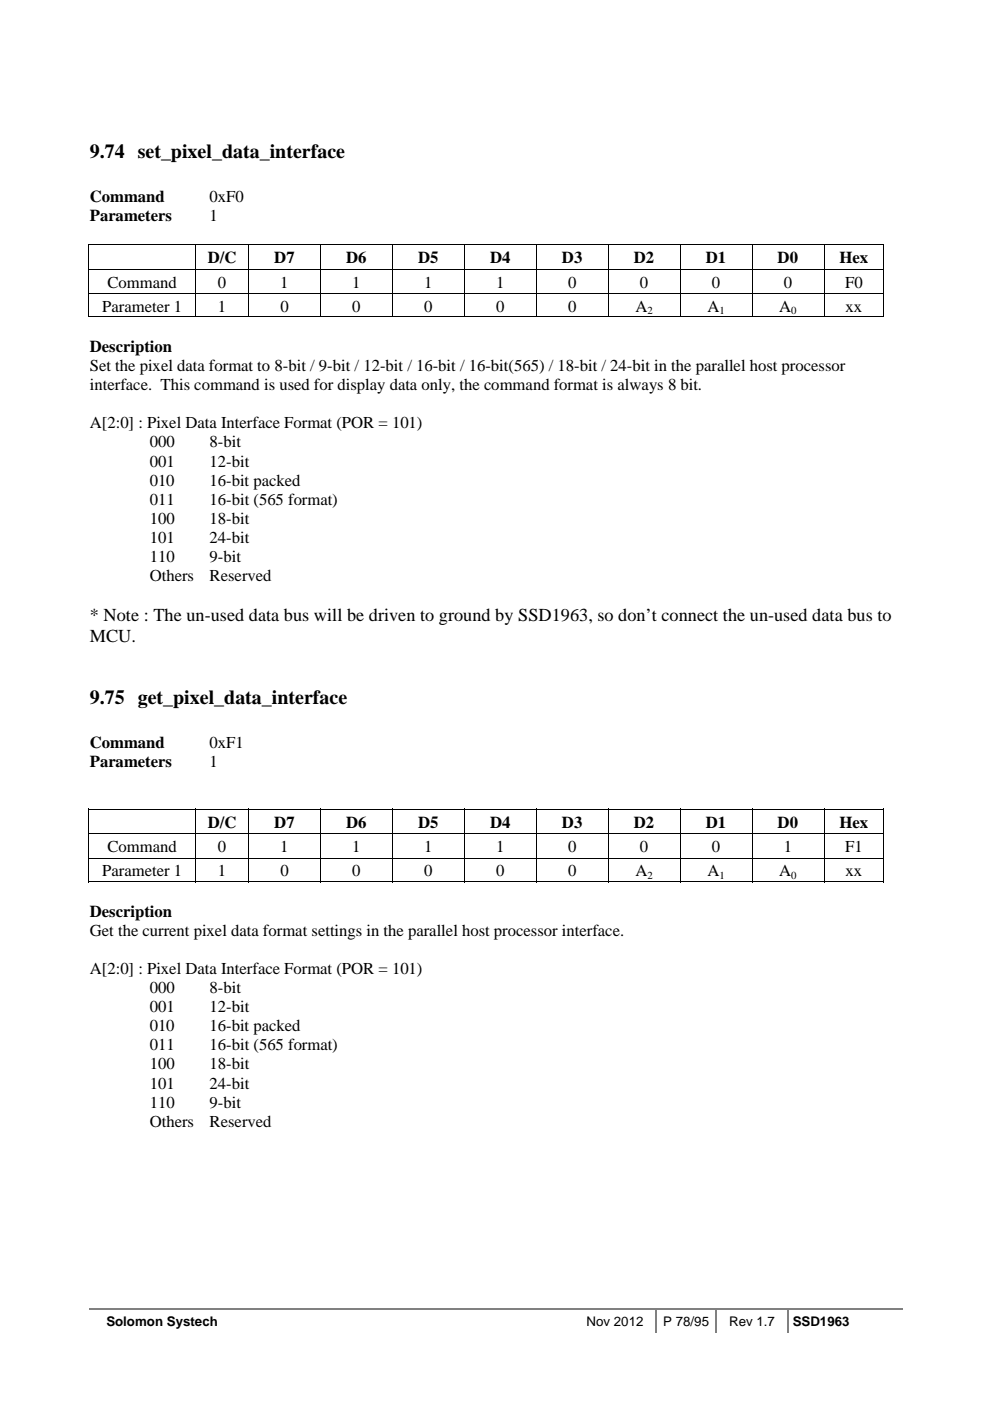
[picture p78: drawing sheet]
<svg xmlns="http://www.w3.org/2000/svg" width="210mm" height="297mm" viewBox="0 0 210 297" stroke-linecap="round" stroke-linejoin="round" font-family="sans-serif">
<defs><g id="words">
<g font-size="4.2">
<text x="19" y="33.6">9.74 set_pixel_data_interface</text>
<text x="19" y="149.2">9.75 get_pixel_data_interface</text>
</g>
<g font-size="3.9">
<text x="19" y="131.7">* Note : The un-used data bus will be driven to ground by SSD1963, so don’t connect the un-used data bus to</text>
<text x="19" y="136.1">MCU.</text>
</g>
<g font-size="3.5">
<text x="19" y="42.8">Command</text>
<text x="19" y="46.9">Parameters</text>
<text x="44.4" y="46.9">1</text>
<text x="44.4" y="42.8">0xF0</text>
<text x="44" y="55.9">D/C</text>
<text x="58.2" y="55.9">D7</text>
<text x="73.4" y="55.9">D6</text>
<text x="88.7" y="55.9">D5</text>
<text x="103.9" y="55.9">D4</text>
<text x="119.2" y="55.9">D3</text>
<text x="134.4" y="55.9">D2</text>
<text x="149.7" y="55.9">D1</text>
<text x="164.9" y="55.9">D0</text>
<text x="178.1" y="55.9">Hex</text>
<text x="22.8" y="61">Command</text>
<text x="46.2" y="61">0</text>
<text x="59.5" y="61">1</text>
<text x="74.7" y="61">1</text>
<text x="90" y="61">1</text>
<text x="105.2" y="61">1</text>
<text x="120.5" y="61">0</text>
<text x="135.7" y="61">0</text>
<text x="151" y="61">0</text>
<text x="166.2" y="61">0</text>
<text x="179.3" y="61">F0</text>
<text x="21.7" y="66.1">Parameter 1</text>
<text x="46.2" y="66.1">1</text>
<text x="59.5" y="66.1">0</text>
<text x="74.7" y="66.1">0</text>
<text x="90" y="66.1">0</text>
<text x="105.2" y="66.1">0</text>
<text x="120.5" y="66.1">0</text>
<text x="134.8" y="66.1">A</text>
<text x="150" y="66.1">A</text>
<text x="165.3" y="66.1">A</text>
<text x="179.3" y="66.1">xx</text>
<text x="19.1" y="74.6">Description</text>
<text x="19.1" y="78.6">Set the pixel data format to 8-bit / 9-bit / 12-bit / 16-bit / 16-bit(565) / 18-bit / 24-bit in the parallel host processor</text>
<text x="19.1" y="82.7">interface. This command is used for display data only, the command format is always 8 bit.</text>
<text x="19.1" y="90.8">A[2:0] : Pixel Data Interface Format (POR = 101)</text>
<text x="31.7" y="94.8">000</text>
<text x="44.4" y="94.8">8-bit</text>
<text x="31.7" y="98.9">001</text>
<text x="44.4" y="98.9">12-bit</text>
<text x="31.7" y="103">010</text>
<text x="31.7" y="107">011</text>
<text x="44.4" y="103">16-bit packed</text>
<text x="44.4" y="107">16-bit (565 format)</text>
<text x="31.7" y="111.1">100</text>
<text x="44.4" y="111.1">18-bit</text>
<text x="31.7" y="115.1">101</text>
<text x="31.7" y="119.2">110</text>
<text x="44.4" y="115.1">24-bit</text>
<text x="44.4" y="119.2">9-bit</text>
<text x="31.7" y="123.2">Others</text>
<text x="44.4" y="123.2">Reserved</text>
<text x="19" y="158.5">Command</text>
<text x="44.4" y="158.5">0xF1</text>
<text x="19" y="162.6">Parameters</text>
<text x="44.4" y="162.6">1</text>
<text x="44" y="175.6">D/C</text>
<text x="58.2" y="175.6">D7</text>
<text x="73.4" y="175.6">D6</text>
<text x="88.7" y="175.6">D5</text>
<text x="103.9" y="175.6">D4</text>
<text x="119.2" y="175.6">D3</text>
<text x="134.4" y="175.6">D2</text>
<text x="149.7" y="175.6">D1</text>
<text x="164.9" y="175.6">D0</text>
<text x="178.1" y="175.6">Hex</text>
<text x="21.7" y="185.8">Parameter 1</text>
<text x="22.8" y="180.7">Command</text>
<text x="46.2" y="180.7">0</text>
<text x="46.2" y="185.8">1</text>
<text x="59.5" y="180.7">1</text>
<text x="59.5" y="185.8">0</text>
<text x="74.7" y="180.7">1</text>
<text x="74.7" y="185.8">0</text>
<text x="90" y="180.7">1</text>
<text x="90" y="185.8">0</text>
<text x="105.2" y="180.7">1</text>
<text x="105.2" y="185.8">0</text>
<text x="120.5" y="180.7">0</text>
<text x="120.5" y="185.8">0</text>
<text x="134.8" y="185.8">A</text>
<text x="135.7" y="180.7">0</text>
<text x="150" y="185.8">A</text>
<text x="151" y="180.7">0</text>
<text x="165.3" y="185.8">A</text>
<text x="166.2" y="180.7">1</text>
<text x="179.3" y="180.7">F1</text>
<text x="179.3" y="185.8">xx</text>
<text x="19.1" y="194.4">Description</text>
<text x="19.1" y="198.4">Get the current pixel data format settings in the parallel host processor interface.</text>
<text x="19.1" y="206.5">A[2:0] : Pixel Data Interface Format (POR = 101)</text>
<text x="31.7" y="210.5">000</text>
<text x="31.7" y="214.6">001</text>
<text x="44.4" y="210.5">8-bit</text>
<text x="44.4" y="214.6">12-bit</text>
<text x="31.7" y="218.6">010</text>
<text x="44.4" y="218.6">16-bit packed</text>
<text x="31.7" y="222.7">011</text>
<text x="31.7" y="226.7">100</text>
<text x="44.4" y="222.7">16-bit (565 format)</text>
<text x="44.4" y="226.7">18-bit</text>
<text x="31.7" y="230.8">101</text>
<text x="44.4" y="230.8">24-bit</text>
<text x="31.7" y="234.8">110</text>
<text x="31.7" y="238.9">Others</text>
<text x="44.4" y="238.9">Reserved</text>
<text x="44.4" y="234.8">9-bit</text>
</g>
<g font-size="2.8">
<text x="22.6" y="281.2">Solomon Systech</text>
<text x="124.4" y="281.2">Nov 2012</text>
<text x="140.7" y="281.2">P 78/95</text>
<text x="154.6" y="281.2">Rev 1.7</text>
<text x="168.1" y="281.2">SSD1963</text>
</g>
<g font-size="2.3">
<text x="137.3" y="66.6">2</text>
<text x="152.6" y="66.6">1</text>
<text x="167.8" y="66.6">0</text>
<text x="137.3" y="186.3">2</text>
<text x="152.6" y="186.3">1</text>
<text x="167.8" y="186.3">0</text>
</g>
</g></defs>
<path d="M18.9 277.5h120.1" fill="none" stroke="#808080" stroke-width=".34"/>
<path d="M139 277.3h.4v.3h-.4z" fill="#808080"/>
<path d="M139.4 277.5h12.3" fill="none" stroke="#808080" stroke-width=".34"/>
<path d="M151.7 277.3h.4v.3h-.4z" fill="#808080"/>
<path d="M152.1 277.5h14.9" fill="none" stroke="#808080" stroke-width=".34"/>
<path d="M167 277.3h.3v.3h-.3z" fill="#808080"/>
<path d="M139.2 277.6v5.1M151.9 277.6v5.1M167.1 277.6v5.1M167.3 277.5h24.2" fill="none" stroke="#808080" stroke-width=".34"/>
<g fill="#000">
<path d="M18.7 51.8h.2v.4h-.2zM18.7 57h.2v.4h-.2zM41.4 51.8h.2v.4h-.2zM41.4 57h.2v.4h-.2zM52.6 51.8h.2v.4h-.2zM52.6 57h.2v.4h-.2zM67.9 51.8h.2v.4h-.2zM67.9 57h.2v.4h-.2zM83.1 51.8h.2v.4h-.2zM83.1 57h.2v.4h-.2zM98.4 51.8h.2v.4h-.2zM98.4 57h.2v.4h-.2z"/>
<path d="M113.6 51.8h.2v.4h-.2zM113.6 57h.2v.4h-.2zM128.9 51.8h.2v.4h-.2zM128.9 57h.2v.4h-.2zM144.2 51.8h.1v.4h-.1zM144.2 57h.1v.4h-.1zM159.4 51.8h.2v.4h-.2zM159.4 57h.2v.4h-.2zM174.7 51.8h.2v.4h-.2zM174.7 57h.2v.4h-.2zM187.4 51.8h.2v.4h-.2zM187.4 51.8h.2v.1h-.2z"/>
<path d="M187.4 57h.2v.4h-.2zM18.7 62.2h.2v.4h-.2zM41.4 62.2h.2v.4h-.2zM52.6 62.2h.2v.4h-.2zM67.9 62.2h.2v.4h-.2zM83.1 62.2h.2v.4h-.2zM98.4 62.2h.2v.4h-.2zM113.6 62.2h.2v.4h-.2zM128.9 62.2h.2v.4h-.2zM144.2 62.2h.1v.4h-.1zM159.4 62.2h.2v.4h-.2zM174.7 62.2h.2v.4h-.2z"/>
<path d="M187.4 62.2h.2v.4h-.2zM187.4 67.1h.2v.2h-.2zM18.7 171.5h.2v.4h-.2zM18.7 176.7h.2v.4h-.2zM41.4 171.5h.2v.4h-.2zM41.4 176.7h.2v.4h-.2zM52.6 171.5h.2v.4h-.2zM52.6 176.7h.2v.4h-.2zM67.9 171.5h.2v.4h-.2zM67.9 176.7h.2v.4h-.2zM83.1 171.5h.2v.4h-.2zM83.1 176.7h.2v.4h-.2z"/>
<path d="M98.4 171.5h.2v.4h-.2zM98.4 176.7h.2v.4h-.2zM113.6 171.5h.2v.4h-.2zM113.6 176.7h.2v.4h-.2zM128.9 171.5h.2v.4h-.2zM128.9 176.7h.2v.4h-.2zM144.2 171.5h.1v.4h-.1zM144.2 176.7h.1v.4h-.1zM159.4 171.5h.2v.4h-.2zM159.4 176.7h.2v.4h-.2zM174.7 171.5h.2v.4h-.2zM174.7 176.7h.2v.4h-.2z"/>
<path d="M187.4 171.5h.2v.4h-.2zM187.4 171.5h.2v.2h-.2zM187.4 176.7h.2v.4h-.2zM18.7 181.9h.2v.5h-.2zM41.4 181.9h.2v.5h-.2zM52.6 181.9h.2v.5h-.2zM67.9 181.9h.2v.5h-.2zM83.1 181.9h.2v.5h-.2zM98.4 181.9h.2v.5h-.2zM113.6 181.9h.2v.5h-.2zM128.9 181.9h.2v.5h-.2zM144.2 181.9h.1v.5h-.1z"/>
<path d="M159.4 181.9h.2v.5h-.2zM174.7 181.9h.2v.5h-.2zM187.4 181.9h.2v.5h-.2zM187.4 186.9h.2v.1h-.2z"/>
</g>
<g fill="none" stroke="#000" stroke-width=".21">
<path d="M18.7 51.9h22.7M18.8 52.2v4.8M18.8 57.4v4.8M18.9 57.1h22.5M41.5 52.2v4.8M41.5 57.4v4.8M41.6 51.9h11M41.6 57.1h11M52.7 52.2v4.8M52.7 57.4v4.8M52.8 51.9h15.1M52.8 57.1h15.1"/>
<path d="M68 52.2v4.8M68 57.4v4.8M68.1 51.9h15M68.1 57.1h15M83.2 52.2v4.8M83.2 57.4v4.8M83.3 51.9h15.1M83.3 57.1h15.1M98.5 52.2v4.8M98.5 57.4v4.8M98.6 51.9h15M98.6 57.1h15"/>
<path d="M113.7 52.2v4.8M113.7 57.4v4.8M113.8 51.9h15.1M113.8 57.1h15.1M129 52.2v4.8M129 57.4v4.8M129.1 51.9h15.1M129.1 57.1h15.1M144.3 52.2v4.8M144.3 57.4v4.8M144.3 51.9h15.1M144.3 57.1h15.1"/>
<path d="M159.5 52.2v4.8M159.5 57.4v4.8M159.6 51.9h15.1M159.6 57.1h15.1M174.8 52.2v4.8M174.8 57.4v4.8M174.9 51.9h12.5M174.9 57.1h12.5M187.5 52.2v4.8M187.5 57.4v4.8M18.7 67.2h22.7M18.8 62.6v4.7"/>
<path d="M18.9 62.3h22.5M41.5 62.6v4.7M41.6 62.3h11M41.6 67.2h11M52.7 62.6v4.7M52.8 62.3h15.1M52.8 67.2h15.1M68 62.6v4.7M68.1 62.3h15M68.1 67.2h15M83.2 62.6v4.7M83.3 62.3h15.1"/>
<path d="M83.3 67.2h15.1M98.5 62.6v4.7M98.6 62.3h15M98.6 67.2h15M113.7 62.6v4.7M113.8 62.3h15.1M113.8 67.2h15.1M129 62.6v4.7M129.1 62.3h15.1M129.1 67.2h15.1M144.3 62.6v4.7M144.3 62.3h15.1"/>
<path d="M144.3 67.2h15.1M159.5 62.6v4.7M159.6 62.3h15.1M159.6 67.2h15.1M174.8 62.6v4.7M174.9 62.3h12.5M174.9 67.2h12.5M187.5 62.6v4.7M18.7 171.6h22.7M18.8 171.9v4.8M18.8 177.1v4.8M18.9 176.8h22.5"/>
<path d="M41.5 171.9v4.8M41.5 177.1v4.8M41.6 171.6h11M41.6 176.8h11M52.7 171.9v4.8M52.7 177.1v4.8M52.8 171.6h15.1M52.8 176.8h15.1M68 171.9v4.8M68 177.1v4.8M68.1 171.6h15M68.1 176.8h15"/>
<path d="M83.2 171.9v4.8M83.2 177.1v4.8M83.3 171.6h15.1M83.3 176.8h15.1M98.5 171.9v4.8M98.5 177.1v4.8M98.6 171.6h15M98.6 176.8h15M113.7 171.9v4.8M113.7 177.1v4.8M113.8 171.6h15.1M113.8 176.8h15.1"/>
<path d="M129 171.9v4.8M129 177.1v4.8M129.1 171.6h15.1M129.1 176.8h15.1M144.3 171.9v4.8M144.3 177.1v4.8M144.3 171.6h15.1M144.3 176.8h15.1M159.5 171.9v4.8M159.5 177.1v4.8M159.6 171.6h15.1M159.6 176.8h15.1"/>
<path d="M174.8 171.9v4.8M174.8 177.1v4.8M174.9 171.6h12.5M174.9 176.8h12.5M187.5 171.9v4.8M187.5 177.1v4.8M18.7 186.9h22.7M18.8 182.4v4.6M18.9 182h22.5M41.5 182.4v4.6M41.6 182h11M41.6 186.9h11"/>
<path d="M52.7 182.4v4.6M52.8 182h15.1M52.8 186.9h15.1M68 182.4v4.6M68.1 182h15M68.1 186.9h15M83.2 182.4v4.6M83.3 182h15.1M83.3 186.9h15.1M98.5 182.4v4.6M98.6 182h15M98.6 186.9h15"/>
<path d="M113.7 182.4v4.6M113.8 182h15.1M113.8 186.9h15.1M129 182.4v4.6M129.1 182h15.1M129.1 186.9h15.1M144.3 182.4v4.6M144.3 182h15.1M144.3 186.9h15.1M159.5 182.4v4.6M159.6 182h15.1M159.6 186.9h15.1"/>
<path d="M174.8 182.4v4.6M174.9 182h12.5M174.9 186.9h12.5M187.5 182.4v4.6"/>
</g>
<use href="#words"/>
</svg>
